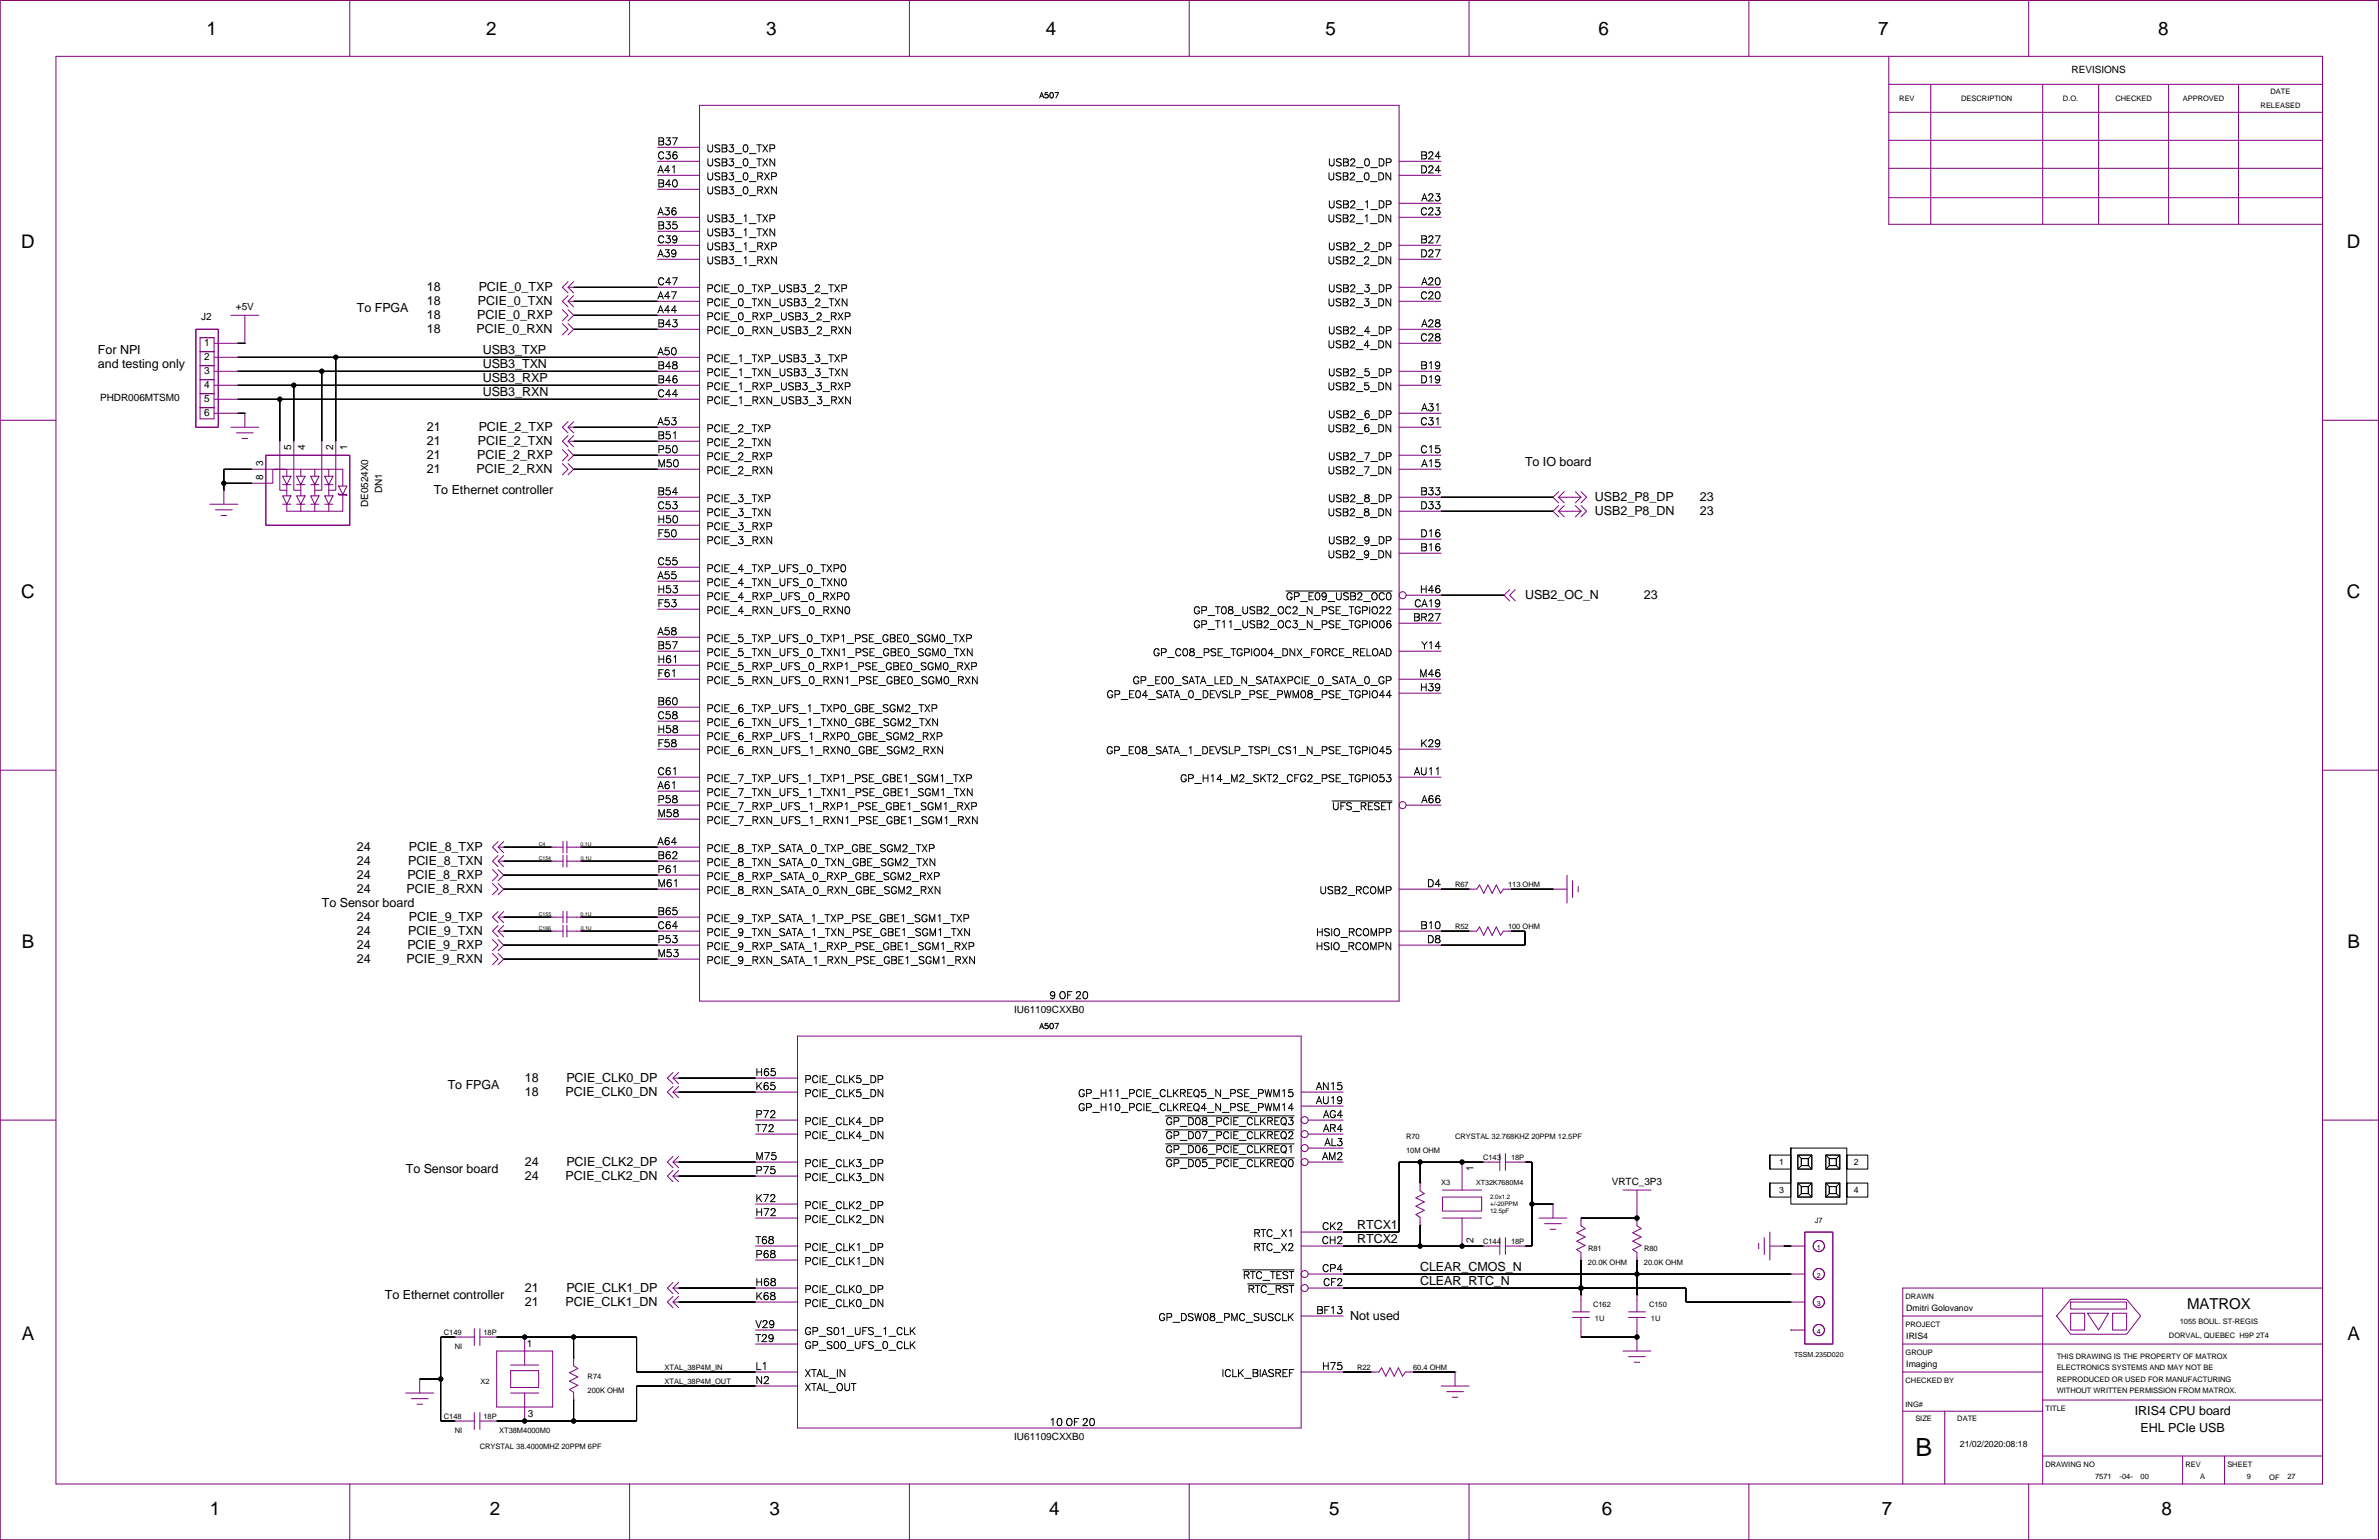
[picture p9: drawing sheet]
<svg xmlns="http://www.w3.org/2000/svg" width="432mm" height="279mm" viewBox="0 0 432 279" stroke-linecap="round" stroke-linejoin="round" font-family="sans-serif">
<defs><g id="words">
<text font-size="4.5" x="347.7" y="264.2">B</text>
<g font-size="3.4">
<text x="37.5" y="6.4">1</text>
<text x="88.2" y="6.4">2</text>
<text x="139" y="6.4">3</text>
<text x="189.8" y="6.4">4</text>
<text x="240.6" y="6.4">5</text>
<text x="290.1" y="6.4">6</text>
<text x="340.9" y="6.4">7</text>
<text x="391.7" y="6.4">8</text>
<text x="3.9" y="45">D</text>
<text x="426" y="45">D</text>
<text x="3.9" y="108.5">C</text>
<text x="426" y="108.5">C</text>
<text x="4" y="172">B</text>
<text x="426.1" y="172">B</text>
<text x="4" y="243.1">A</text>
<text x="426.1" y="243.1">A</text>
<text x="38.1" y="274.9">1</text>
<text x="88.9" y="274.9">2</text>
<text x="139.7" y="274.9">3</text>
<text x="190.5" y="274.9">4</text>
<text x="241.2" y="274.9">5</text>
<text x="290.8" y="274.9">6</text>
<text x="341.6" y="274.9">7</text>
<text x="392.3" y="274.9">8</text>
</g>
<text font-size="2.7" x="397" y="237.5">MATROX</text>
<g font-size="2.3">
<text x="77.5" y="52.8">18</text>
<text x="86.9" y="52.8">PCIE_0_TXP</text>
<text x="64.8" y="56.7">To FPGA</text>
<text x="77.5" y="57.9">18</text>
<text x="77.5" y="55.3">18</text>
<text x="86.6" y="57.9">PCIE_0_RXP</text>
<text x="86.8" y="55.3">PCIE_0_TXN</text>
<text x="17.8" y="64.2">For NPI</text>
<text x="77.5" y="60.4">18</text>
<text x="86.5" y="60.4">PCIE_0_RXN</text>
<text x="87.6" y="64.3">USB3_TXP</text>
<text x="17.8" y="66.8">and testing only</text>
<text x="87.6" y="66.8">USB3_TXN</text>
<text x="87.6" y="69.4">USB3_RXP</text>
<text x="87.6" y="71.9">USB3_RXN</text>
<text x="77.5" y="78.2">21</text>
<text x="77.5" y="80.7">21</text>
<text x="77.5" y="83.3">21</text>
<text x="86.6" y="83.3">PCIE_2_RXP</text>
<text x="86.8" y="80.7">PCIE_2_TXN</text>
<text x="86.9" y="78.2">PCIE_2_TXP</text>
<text x="77.5" y="85.8">21</text>
<text x="78.7" y="89.7">To Ethernet controller</text>
<text x="86.5" y="85.8">PCIE_2_RXN</text>
<text x="276.8" y="84.6">To IO board</text>
<text x="289.5" y="90.9">USB2_P8_DP</text>
<text x="289.5" y="93.4">USB2_P8_DN</text>
<text x="308.5" y="90.9">23</text>
<text x="308.5" y="93.4">23</text>
<text x="276.8" y="108.7">USB2_OC_N</text>
<text x="298.4" y="108.7">23</text>
<text x="64.8" y="154.4">24</text>
<text x="74.2" y="154.4">PCIE_8_TXP</text>
<text x="64.8" y="156.9">24</text>
<text x="64.8" y="159.5">24</text>
<text x="64.8" y="162">24</text>
<text x="73.8" y="162">PCIE_8_RXN</text>
<text x="73.9" y="159.5">PCIE_8_RXP</text>
<text x="74.1" y="156.9">PCIE_8_TXN</text>
<text x="58.4" y="164.6">To Sensor board</text>
<text x="64.8" y="167.1">24</text>
<text x="74.2" y="167.1">PCIE_9_TXP</text>
<text x="64.8" y="169.6">24</text>
<text x="64.8" y="172.2">24</text>
<text x="73.9" y="172.2">PCIE_9_RXP</text>
<text x="74.1" y="169.6">PCIE_9_TXN</text>
<text x="64.8" y="174.7">24</text>
<text x="73.8" y="174.7">PCIE_9_RXN</text>
<text x="81.3" y="197.6">To FPGA</text>
<text x="95.3" y="196.3">18</text>
<text x="102.8" y="196.3">PCIE_CLK0_DP</text>
<text x="95.3" y="198.8">18</text>
<text x="102.7" y="198.8">PCIE_CLK0_DN</text>
<text x="73.6" y="212.9">To Sensor board</text>
<text x="95.3" y="211.5">24</text>
<text x="95.3" y="214.1">24</text>
<text x="102.7" y="214.1">PCIE_CLK2_DN</text>
<text x="102.8" y="211.5">PCIE_CLK2_DP</text>
<text x="246.3" y="225.6">RTCX2</text>
<text x="246.3" y="223">RTCX1</text>
<text x="257.8" y="230.6">CLEAR_CMOS_N</text>
<text x="257.8" y="233.2">CLEAR_RTC_N</text>
<text x="69.8" y="235.7">To Ethernet controller</text>
<text x="95.3" y="234.4">21</text>
<text x="95.3" y="236.9">21</text>
<text x="102.7" y="236.9">PCIE_CLK1_DN</text>
<text x="102.8" y="234.4">PCIE_CLK1_DP</text>
<text x="245.1" y="239.5">Not used</text>
<text x="387.5" y="256.7">IRIS4 CPU board</text>
<text x="388.5" y="259.8">EHL PCIe USB</text>
</g>
<g font-size="1.8">
<text x="376" y="13.3">REVISIONS</text>
<text x="119.4" y="25.9">B37</text>
<text x="119.4" y="28.4">C36</text>
<text x="128.2" y="29.7">USB3_0_TXN</text>
<text x="128.2" y="27.2">USB3_0_TXP</text>
<text x="241" y="29.7">USB2_0_DP</text>
<text x="257.8" y="28.4">B24</text>
<text x="119.4" y="31">A41</text>
<text x="119.4" y="33.5">B40</text>
<text x="128.2" y="34.8">USB3_0_RXN</text>
<text x="128.2" y="32.3">USB3_0_RXP</text>
<text x="241" y="32.3">USB2_0_DN</text>
<text x="257.8" y="31">D24</text>
<text x="119.4" y="38.6">A36</text>
<text x="119.4" y="41.1">B35</text>
<text x="128.2" y="39.9">USB3_1_TXP</text>
<text x="241" y="39.9">USB2_1_DN</text>
<text x="241" y="37.3">USB2_1_DP</text>
<text x="257.8" y="38.6">C23</text>
<text x="258" y="36.1">A23</text>
<text x="119.4" y="43.7">C39</text>
<text x="119.4" y="46.2">A39</text>
<text x="128.2" y="47.5">USB3_1_RXN</text>
<text x="128.2" y="45">USB3_1_RXP</text>
<text x="128.2" y="42.4">USB3_1_TXN</text>
<text x="241" y="47.5">USB2_2_DN</text>
<text x="241" y="45">USB2_2_DP</text>
<text x="257.8" y="43.7">B27</text>
<text x="257.8" y="46.2">D27</text>
<text x="119.4" y="51.3">C47</text>
<text x="119.4" y="53.8">A47</text>
<text x="128.2" y="52.6">PCIE_0_TXP_USB3_2_TXP</text>
<text x="241" y="52.6">USB2_3_DP</text>
<text x="257.8" y="53.8">C20</text>
<text x="258" y="51.3">A20</text>
<text x="36.5" y="58.1">J2</text>
<text x="42.8" y="56.3">+5V</text>
<text x="119.4" y="56.4">A44</text>
<text x="119.4" y="58.9">B43</text>
<text x="128.2" y="57.7">PCIE_0_RXP_USB3_2_RXP</text>
<text x="128.2" y="55.1">PCIE_0_TXN_USB3_2_TXN</text>
<text x="241" y="55.1">USB2_3_DN</text>
<text x="258" y="58.9">A28</text>
<text x="37.1" y="65.4">2</text>
<text x="37.1" y="62.8">1</text>
<text x="119.4" y="64">A50</text>
<text x="128.2" y="60.2">PCIE_0_RXN_USB3_2_RXN</text>
<text x="128.2" y="65.3">PCIE_1_TXP_USB3_3_TXP</text>
<text x="241" y="62.7">USB2_4_DN</text>
<text x="241" y="60.2">USB2_4_DP</text>
<text x="257.8" y="61.5">C28</text>
<text x="37.1" y="67.9">3</text>
<text x="37.1" y="70.4">4</text>
<text x="119.4" y="66.5">B48</text>
<text x="119.4" y="69.1">B46</text>
<text x="119.4" y="71.6">C44</text>
<text x="128.2" y="70.3">PCIE_1_RXP_USB3_3_RXP</text>
<text x="128.2" y="67.8">PCIE_1_TXN_USB3_3_TXN</text>
<text x="241" y="70.3">USB2_5_DN</text>
<text x="241" y="67.8">USB2_5_DP</text>
<text x="257.8" y="66.5">B19</text>
<text x="257.8" y="69.1">D19</text>
<text x="18.2" y="72.8">PHDR006MTSM0</text>
<text x="37.1" y="73">5</text>
<text x="37.1" y="75.5">6</text>
<text x="119.4" y="76.7">A53</text>
<text x="128.2" y="72.9">PCIE_1_RXN_USB3_3_RXN</text>
<text x="128.2" y="78">PCIE_2_TXP</text>
<text x="241" y="78">USB2_6_DN</text>
<text x="241" y="75.4">USB2_6_DP</text>
<text x="257.8" y="76.7">C31</text>
<text x="258" y="74.2">A31</text>
<text x="52.9" y="81.7" transform="rotate(-90 52.9 81.7)">5</text>
<text x="55.4" y="81.7" transform="rotate(-90 55.4 81.7)">4</text>
<text x="60.5" y="81.7" transform="rotate(-90 60.5 81.7)">2</text>
<text x="63" y="81.7" transform="rotate(-90 63 81.7)">1</text>
<text x="119.4" y="79.2">B51</text>
<text x="119.4" y="81.8">P50</text>
<text x="128.2" y="83">PCIE_2_RXP</text>
<text x="128.2" y="80.5">PCIE_2_TXN</text>
<text x="241" y="83">USB2_7_DP</text>
<text x="257.8" y="81.8">C15</text>
<text x="47.8" y="87" transform="rotate(-90 47.8 87)">8</text>
<text x="47.8" y="84.5" transform="rotate(-90 47.8 84.5)">3</text>
<text x="69.4" y="89.5" transform="rotate(-90 69.4 89.5)">DN1</text>
<text x="119.4" y="89.4">B54</text>
<text x="119.4" y="84.3">M50</text>
<text x="128.2" y="85.6">PCIE_2_RXN</text>
<text x="241" y="85.6">USB2_7_DN</text>
<text x="257.8" y="89.4">B33</text>
<text x="258" y="84.3">A15</text>
<text x="66.8" y="92" transform="rotate(-90 66.8 92)">DE0524X0</text>
<text x="119.4" y="91.9">C53</text>
<text x="119.4" y="94.5">H50</text>
<text x="128.2" y="95.7">PCIE_3_RXP</text>
<text x="128.2" y="93.2">PCIE_3_TXN</text>
<text x="128.2" y="90.7">PCIE_3_TXP</text>
<text x="241" y="93.2">USB2_8_DN</text>
<text x="241" y="90.7">USB2_8_DP</text>
<text x="257.8" y="91.9">D33</text>
<text x="119.4" y="97">F50</text>
<text x="128.2" y="98.3">PCIE_3_RXN</text>
<text x="241" y="100.8">USB2_9_DN</text>
<text x="241" y="98.3">USB2_9_DP</text>
<text x="257.8" y="97">D16</text>
<text x="257.8" y="99.6">B16</text>
<text x="119.4" y="102.1">C55</text>
<text x="119.4" y="104.6">A55</text>
<text x="119.4" y="107.2">H53</text>
<text x="128.2" y="105.9">PCIE_4_TXN_UFS_0_TXN0</text>
<text x="128.2" y="103.4">PCIE_4_TXP_UFS_0_TXP0</text>
<text x="257.7" y="107.2">H46</text>
<text x="119.4" y="109.7">F53</text>
<text x="128.2" y="111">PCIE_4_RXN_UFS_0_RXN0</text>
<text x="128.2" y="108.4">PCIE_4_RXP_UFS_0_RXP0</text>
<text x="216.6" y="111">GP_T08_USB2_OC2_N_PSE_TGPIO22</text>
<text x="216.6" y="113.5">GP_T11_USB2_OC3_N_PSE_TGPIO06</text>
<text x="233.4" y="108.4">GP_E09_USB2_OC0</text>
<text x="256.5" y="112.2">BR27</text>
<text x="256.7" y="109.7">CA19</text>
<text x="119.4" y="114.8">A58</text>
<text x="119.4" y="117.3">B57</text>
<text x="119.4" y="119.9">H61</text>
<text x="128.2" y="118.6">PCIE_5_TXN_UFS_0_TXN1_PSE_GBE0_SGM0_TXN</text>
<text x="128.2" y="116.1">PCIE_5_TXP_UFS_0_TXP1_PSE_GBE0_SGM0_TXP</text>
<text x="209.3" y="118.6">GP_C08_PSE_TGPIO04_DNX_FORCE_RELOAD</text>
<text x="258" y="117.3">Y14</text>
<text x="119.4" y="122.4">F61</text>
<text x="128.2" y="123.7">PCIE_5_RXN_UFS_0_RXN1_PSE_GBE0_SGM0_RXN</text>
<text x="128.2" y="121.1">PCIE_5_RXP_UFS_0_RXP1_PSE_GBE0_SGM0_RXP</text>
<text x="205.6" y="123.7">GP_E00_SATA_LED_N_SATAXPCIE_0_SATA_0_GP</text>
<text x="257.6" y="122.4">M46</text>
<text x="257.7" y="124.9">H39</text>
<text x="119.4" y="127.5">B60</text>
<text x="119.4" y="130">C58</text>
<text x="128.2" y="131.3">PCIE_6_TXN_UFS_1_TXN0_GBE_SGM2_TXN</text>
<text x="128.2" y="128.8">PCIE_6_TXP_UFS_1_TXP0_GBE_SGM2_TXP</text>
<text x="200.8" y="126.2">GP_E04_SATA_0_DEVSLP_PSE_PWM08_PSE_TGPIO44</text>
<text x="119.4" y="132.6">H58</text>
<text x="119.4" y="135.1">F58</text>
<text x="128.2" y="136.4">PCIE_6_RXN_UFS_1_RXN0_GBE_SGM2_RXN</text>
<text x="128.2" y="133.8">PCIE_6_RXP_UFS_1_RXP0_GBE_SGM2_RXP</text>
<text x="200.8" y="136.4">GP_E08_SATA_1_DEVSLP_TSPI_CS1_N_PSE_TGPIO45</text>
<text x="257.8" y="135.1">K29</text>
<text x="119.4" y="140.2">C61</text>
<text x="119.4" y="142.7">A61</text>
<text x="128.2" y="144">PCIE_7_TXN_UFS_1_TXN1_PSE_GBE1_SGM1_TXN</text>
<text x="128.2" y="141.5">PCIE_7_TXP_UFS_1_TXP1_PSE_GBE1_SGM1_TXP</text>
<text x="214.2" y="141.5">GP_H14_M2_SKT2_CFG2_PSE_TGPIO53</text>
<text x="256.6" y="140.2">AU11</text>
<text x="119.4" y="145.3">P58</text>
<text x="119.4" y="147.8">M58</text>
<text x="128.2" y="149.1">PCIE_7_RXN_UFS_1_RXN1_PSE_GBE1_SGM1_RXN</text>
<text x="128.2" y="146.5">PCIE_7_RXP_UFS_1_RXP1_PSE_GBE1_SGM1_RXP</text>
<text x="241.8" y="146.5">UFS_RESET</text>
<text x="258" y="145.3">A66</text>
<text x="119.4" y="152.9">A64</text>
<text x="119.4" y="155.4">B62</text>
<text x="128.2" y="154.1">PCIE_8_TXP_SATA_0_TXP_GBE_SGM2_TXP</text>
<text x="119.4" y="158">P61</text>
<text x="119.4" y="160.5">M61</text>
<text x="128.2" y="161.8">PCIE_8_RXN_SATA_0_RXN_GBE_SGM2_RXN</text>
<text x="128.2" y="159.2">PCIE_8_RXP_SATA_0_RXP_GBE_SGM2_RXP</text>
<text x="128.2" y="156.7">PCIE_8_TXN_SATA_0_TXN_GBE_SGM2_TXN</text>
<text x="239.5" y="161.8">USB2_RCOMP</text>
<text x="259" y="160.5">D4</text>
<text x="119.4" y="165.6">B65</text>
<text x="128.2" y="166.8">PCIE_9_TXP_SATA_1_TXP_PSE_GBE1_SGM1_TXP</text>
<text x="119.4" y="168.1">C64</text>
<text x="119.4" y="170.7">P53</text>
<text x="119.4" y="173.2">M53</text>
<text x="128.2" y="171.9">PCIE_9_RXP_SATA_1_RXP_PSE_GBE1_SGM1_RXP</text>
<text x="128.2" y="169.4">PCIE_9_TXN_SATA_1_TXN_PSE_GBE1_SGM1_TXN</text>
<text x="238.8" y="171.9">HSIO_RCOMPN</text>
<text x="238.9" y="169.4">HSIO_RCOMPP</text>
<text x="257.8" y="168.1">B10</text>
<text x="259" y="170.7">D8</text>
<text x="128.2" y="174.5">PCIE_9_RXN_SATA_1_RXN_PSE_GBE1_SGM1_RXN</text>
<text x="184.1" y="183.8">IU61109CXXB0</text>
<text x="190.5" y="180.8">9 OF 20</text>
<text x="137.1" y="194.8">H65</text>
<text x="137.1" y="197.3">K65</text>
<text x="146" y="196">PCIE_CLK5_DP</text>
<text x="238.9" y="197.3">AN15</text>
<text x="137.1" y="202.4">P72</text>
<text x="146" y="203.7">PCIE_CLK4_DP</text>
<text x="146" y="198.6">PCIE_CLK5_DN</text>
<text x="195.7" y="201.1">GP_H10_PCIE_CLKREQ4_N_PSE_PWM14</text>
<text x="195.7" y="198.6">GP_H11_PCIE_CLKREQ5_N_PSE_PWM15</text>
<text x="211.6" y="203.7">GP_D08_PCIE_CLKREQ3</text>
<text x="238.9" y="199.9">AU19</text>
<text x="240.2" y="202.4">AG4</text>
<text x="137.1" y="204.9">T72</text>
<text x="146" y="206.2">PCIE_CLK4_DN</text>
<text x="211.6" y="208.7">GP_D06_PCIE_CLKREQ1</text>
<text x="211.6" y="206.2">GP_D07_PCIE_CLKREQ2</text>
<text x="240.2" y="204.9">AR4</text>
<text x="240.4" y="207.5">AL3</text>
<text x="137.1" y="212.6">P75</text>
<text x="137.1" y="210">M75</text>
<text x="146" y="213.8">PCIE_CLK3_DN</text>
<text x="146" y="211.3">PCIE_CLK3_DP</text>
<text x="211.6" y="211.3">GP_D05_PCIE_CLKREQ0</text>
<text x="240" y="210">AM2</text>
<text x="267.4" y="212.5" transform="rotate(-90 267.4 212.5)">1</text>
<text x="292.5" y="215">VRTC_3P3</text>
<text x="137.1" y="217.6">K72</text>
<text x="137.1" y="220.2">H72</text>
<text x="146" y="221.4">PCIE_CLK2_DN</text>
<text x="146" y="218.9">PCIE_CLK2_DP</text>
<text x="137.1" y="227.8">P68</text>
<text x="137.1" y="225.3">T68</text>
<text x="146" y="226.5">PCIE_CLK1_DP</text>
<text x="227.5" y="224">RTC_X1</text>
<text x="227.5" y="226.5">RTC_X2</text>
<text x="239.9" y="225.3">CH2</text>
<text x="240" y="222.7">CK2</text>
<text x="267.4" y="225.4" transform="rotate(-90 267.4 225.4)">2</text>
<text x="137.1" y="232.9">H68</text>
<text x="146" y="229.1">PCIE_CLK1_DN</text>
<text x="225.6" y="231.6">RTC_TEST</text>
<text x="240" y="230.3">CP4</text>
<text x="240.2" y="232.9">CF2</text>
<text x="137.1" y="235.4">K68</text>
<text x="146" y="236.7">PCIE_CLK0_DN</text>
<text x="146" y="234.1">PCIE_CLK0_DP</text>
<text x="210.3" y="239.2">GP_DSW08_PMC_SUSCLK</text>
<text x="226.5" y="234.1">RTC_RST</text>
<text x="238.9" y="237.9">BF13</text>
<text x="95.6" y="244.5">1</text>
<text x="137.1" y="240.5">V29</text>
<text x="137.1" y="243">T29</text>
<text x="146" y="244.3">GP_S00_UFS_0_CLK</text>
<text x="146" y="241.8">GP_S01_UFS_1_CLK</text>
<text x="137.1" y="250.6">N2</text>
<text x="137.1" y="248.1">L1</text>
<text x="146" y="249.4">XTAL_IN</text>
<text x="146" y="251.9">XTAL_OUT</text>
<text x="221.7" y="249.4">ICLK_BIASREF</text>
<text x="240" y="248.1">H75</text>
<text x="95.8" y="257.2">3</text>
<text x="184.1" y="261.2">IU61109CXXB0</text>
<text x="190.5" y="258.3">10 OF 20</text>
</g>
<g font-size="1.6">
<text x="322.9" y="211.3">1</text>
<text x="336.5" y="211.3">2</text>
<text x="322.9" y="216.4">3</text>
<text x="336.5" y="216.4">4</text>
<text x="346" y="237.8">Dmitri Golovanov</text>
<text x="346" y="242.9">IRIS4</text>
<text x="346" y="247.9">Imaging</text>
<text x="355.7" y="262.5">21/02/2020:08:18</text>
</g>
<g font-size="1.4">
<text x="188.7" y="17.4">A507</text>
<text x="412.1" y="17">DATE</text>
<text x="344.7" y="18.2">REV</text>
<text x="356" y="18.2">DESCRIPTION</text>
<text x="374.4" y="18.2">D.O.</text>
<text x="383.9" y="18.2">CHECKED</text>
<text x="396.2" y="18.2">APPROVED</text>
<text x="410.3" y="19.5">RELEASED</text>
<text x="264.1" y="161">R67</text>
<text x="273.7" y="161">113 OHM</text>
<text x="264.1" y="168.6">R52</text>
<text x="273.7" y="168.6">100 OHM</text>
<text x="188.7" y="186.3">A507</text>
<text x="255.2" y="206.7">R70</text>
<text x="255.2" y="209.3">10M OHM</text>
<text x="264.1" y="206.7">CRYSTAL 32.768KHZ 20PPM 12.5PF</text>
<text x="261.6" y="215.1">X3</text>
<text x="269.2" y="210.5">C143</text>
<text x="274.3" y="210.5">18P</text>
<text x="329.4" y="222">J7</text>
<text x="269.2" y="225.8">C144</text>
<text x="274.3" y="225.8">18P</text>
<text x="288.3" y="227">R81</text>
<text x="298.4" y="227">R80</text>
<text x="288.2" y="229.6">20.0K OHM</text>
<text x="298.4" y="229.6">20.0K OHM</text>
<text x="289.1" y="237.2">C162</text>
<text x="289.5" y="239.7">1U</text>
<text x="299.3" y="237.2">C150</text>
<text x="299.7" y="239.7">1U</text>
<text x="345.9" y="235.7">DRAWN</text>
<text x="80.6" y="242.3">C149</text>
<text x="82.5" y="244.8">NI</text>
<text x="87.7" y="242.3">18P</text>
<text x="345.9" y="240.7">PROJECT</text>
<text x="345.9" y="245.8">GROUP</text>
<text x="393.7" y="242.7">DORVAL, QUEBEC H9P 2T4</text>
<text x="395.6" y="240.2">1055 BOUL. ST-REGIS</text>
<text x="87.2" y="251.2">X2</text>
<text x="106.7" y="250.1">R74</text>
<text x="120.6" y="248.6">XTAL_38P4M_IN</text>
<text x="120.6" y="251.2">XTAL_38P4M_OUT</text>
<text x="246.3" y="248.6">R22</text>
<text x="256.5" y="248.6">60.4 OHM</text>
<text x="345.9" y="250.9">CHECKED BY</text>
<text x="373.3" y="246.6">THIS DRAWING IS THE PROPERTY OF MATROX</text>
<text x="373.3" y="248.6">ELECTRONICS SYSTEMS AND MAY NOT BE</text>
<text x="373.3" y="250.7">REPRODUCED OR USED FOR MANUFACTURING</text>
<text x="80.6" y="257.5">C148</text>
<text x="87.7" y="257.5">18P</text>
<text x="106.7" y="252.7">200K OHM</text>
<text x="345.9" y="255.2">ING#</text>
<text x="347.6" y="257.8">SIZE</text>
<text x="355.3" y="257.8">DATE</text>
<text x="371.3" y="256">TITLE</text>
<text x="373.3" y="252.7">WITHOUT WRITTEN PERMISSION FROM MATROX.</text>
<text x="82.5" y="260">NI</text>
<text x="87.1" y="262.8">CRYSTAL 38.4000MHZ 20PPM 6PF</text>
<text x="90.6" y="260">XT38M4000M0</text>
<text x="371.3" y="266.1">DRAWING NO</text>
<text x="380.3" y="268.3">7571</text>
<text x="384.7" y="268.3">-04-</text>
<text x="388.5" y="268.3">00</text>
<text x="396.7" y="266.1">REV</text>
<text x="399.3" y="268.3">A</text>
<text x="404.3" y="266.1">SHEET</text>
<text x="407.8" y="268.3">9</text>
<text x="411.9" y="268.4">OF</text>
<text x="415.2" y="268.3">27</text>
</g>
<g font-size="1.3">
<text x="267.9" y="215">XT32K7680M4</text>
<text x="329.8" y="226.7">1</text>
<text x="329.8" y="231.8">2</text>
<text x="329.8" y="236.9">3</text>
<text x="329.8" y="241.9">4</text>
<text x="325.6" y="246.3">TSSM.235D020</text>
</g>
<g font-size="1.1">
<text x="270.4" y="220.1">12.5pF</text>
<text x="270.4" y="218.8">+/-20PPM</text>
<text x="270.4" y="217.5">2.0x1.2</text>
</g>
<g font-size="1">
<text x="97.8" y="153.5">C4</text>
<text x="105.4" y="153.5">0.1U</text>
<text x="97.8" y="156">C154</text>
<text x="105.4" y="156">0.1U</text>
<text x="97.8" y="166.2">C155</text>
<text x="105.4" y="166.2">0.1U</text>
<text x="97.8" y="168.7">C166</text>
<text x="105.4" y="168.7">0.1U</text>
</g>
</g></defs>
<path d="M0 .1h431.7v279.3h-431.7z" fill="none" stroke="#800000" stroke-width=".18"/>
<g fill="none" stroke="#800080" stroke-width=".18">
<path d="M0 .1h431.7v279.3h-431.7zM10.2 10.2h411.3v259h-411.3zM63.5 .1v10.1M114.3 .1v10.1M127 19.1h126.9v162.5h-126.9zM165.1 .1v10.1M215.9 .1v10.1M266.6 .1v10.1M317.4 .1v10.1M342.8 15.3h78.7M342.8 10.2v30.5h78.7M350.4 15.3v25.4"/>
<path d="M368.2 .1v10.1M370.8 15.3v25.4M380.9 15.3v25.4M393.6 15.3v25.4M406.3 15.3v25.4M119.4 31.8h7.6M119.4 29.3h7.6M119.4 39.4h7.6M119.4 34.3h7.6M119.4 26.7h7.6M253.9 31.8h7.7M253.9 29.3h7.7"/>
<path d="M253.9 39.4h7.7M253.9 36.9h7.7M342.8 35.9h78.7M342.8 30.5h78.7M342.8 25.5h78.7M342.8 20.4h78.7M35.6 59.7h4v17.8h-4zM41.9 57.2h5.1M44.4 57.2v5.1M102.1 56.2l1 1-1 1M102.1 58.7l1 1-1 1.1M103.1 51.1l-1 1 1 1"/>
<path d="M103.1 53.6l-1 1.1 1 1M103.1 56.2l1 1-1 1M103.1 58.7l1 1-1 1.1M103.1 54.7h1M103.1 52.1h1M104.1 52.1h.1M104.1 54.7h.1M104.1 57.2h.1M104.1 59.7h.1M104.1 51.1l-1 1 1 1M104.1 53.6l-1 1.1 1 1M119.4 59.7h7.6"/>
<path d="M119.4 57.2h7.6M119.4 54.7h7.6M119.4 52.1h7.6M119.4 47h7.6M119.4 44.5h7.6M119.4 42h7.6M253.9 59.7h7.7M253.9 54.7h7.7M253.9 52.1h7.7M253.9 47h7.7M253.9 44.5h7.7M0 76.2h10.2"/>
<path d="M36.3 61.3h2.6v14.7h-2.6zM36.3 74h2.6M36.3 63.8h2.6M36.3 66.3h2.6M36.3 68.9h2.6M36.3 71.4h2.6M38.9 72.4h4.3M38.9 69.9h4.3M38.9 67.4h4.3M38.9 64.8h4.3M38.9 62.3h4.3M38.9 75h4.3"/>
<path d="M41.9 77.5h5.1M42.9 78.5h3.1M43.2 69.9h.1M43.2 67.4h.1M43.2 64.8h.1M43.2 62.3h.1M43.2 75h.1M43.2 72.4h.1M43.9 79.5h1M44.4 75h.1M44.4 62.3h.1M44.4 75v2.5"/>
<path d="M103.1 76.5l-1 1 1 1M103.1 79l-1 1.1 1 1M103.1 77.5h1M104.1 77.5h.1M104.1 76.5l-1 1 1 1M104.1 79l-1 1.1 1 1M119.4 72.4h7.6M119.4 69.9h7.6M119.4 67.4h7.6M119.4 64.8h7.6M119.4 77.5h7.6M253.9 69.9h7.7"/>
<path d="M253.9 67.4h7.7M253.9 77.5h7.7M253.9 62.3h7.7M253.9 75h7.7M421.5 76.2h10.2M38.1 91.5h5.1M39.1 92.5h3.1M40.1 93.5h1M40.6 88.9h.1M40.6 88.9v2.6M45.7 85.1h16.5v3.1M48.2 82.6h15.3v12.7h-15.3z"/>
<path d="M49.5 85.1v2.6h-3.8M50.8 80.1v8.8h1.3M51.3 90h1.5l-.7 1.5zM51.3 86.4h1.5l-.7 1.5zM51.3 91.5h1.5M51.3 87.9h1.5M52.1 85.1v1.3M52.1 87.9v2.1M53.3 80.1v8.8h1.3M53.8 90h1.6l-.8 1.5zM53.8 86.4h1.6l-.8 1.5zM53.8 91.5h1.6"/>
<path d="M53.8 87.9h1.6M54.6 85.1v1.3M54.6 87.9v2.1M54.6 91.5v1.3M56.4 90h1.5l-.8 1.5zM56.4 86.4h1.5l-.8 1.5zM56.4 91.5h1.5M56.4 87.9h1.5M57.1 85.1v1.3M57.1 87.9v2.1M57.1 91.5v1.3M58.4 80.1v8.8h-1.3"/>
<path d="M58.9 90h1.5l-.7 1.5zM58.9 86.4h1.5l-.7 1.5zM58.9 91.5h1.5M58.9 87.9h1.5M59.7 85.1v1.3M59.7 87.9v2.1M59.7 91.5v1.3M60.9 80.1v8.8h-1.2M61.5 88.2h1.5l-.8 1.5zM61.5 89.6l.1 .1h1.3l.1 .3-.1-.2h-1.3zM62 92.8h.1M62.2 89.7v3.1h-10.1v-1.3"/>
<path d="M102.1 81.6l1 1-1 1M102.1 84.1l1 1-1 1.1M103.1 81.6l1 1-1 1M103.1 84.1l1 1-1 1.1M103.1 80.1h1M104.1 80.1h.1M104.1 82.6h.1M104.1 85.1h.1M119.4 85.1h7.6M119.4 82.6h7.6M119.4 80.1h7.6M119.4 97.8h7.6"/>
<path d="M119.4 95.3h7.6M119.4 92.8h7.6M119.4 90.2h7.6M253.9 85.1h7.7M253.9 82.6h7.7M253.9 97.8h7.7M253.9 92.8h7.7M253.9 90.2h7.7M281.9 90.2h.1M281.9 92.8h.1M282.9 92.8h4.1M282.9 90.2h4.1"/>
<path d="M282.9 89.2l-1 1 1 1M282.9 90.2l1 1M282.9 91.7l-1 1.1 1 1M282.9 92.8l1 1M283.9 89.2l-1 1M283.9 91.7l-1 1.1M285.9 89.2l1.1 1M285.9 91.7l1.1 1.1M287 89.2l1 1-1 1M287 90.2l-1.1 1M287 91.7l1 1.1-1 1M287 92.8l-1.1 1"/>
<path d="M119.4 118.1h7.6M119.4 108h7.6M119.4 110.5h7.6M119.4 105.4h7.6M119.4 102.9h7.6M119.4 115.6h7.6M253.9 118.1h7.7M253.9 110.5h7.7M253.9 113.1h7.7M253.9 100.4h7.7M255.2 108h6.4M273 108h.1"/>
<path d="M274 107l-1 1 1 1M275 107l-1 1 1 1M0 139.7h10.2M119.4 123.2h7.6M119.4 135.9h7.6M119.4 120.7h7.6M119.4 133.4h7.6M119.4 130.8h7.6M119.4 128.3h7.6M253.9 123.2h7.7M253.9 125.8h7.7M253.9 135.9h7.7"/>
<path d="M421.5 139.7h10.2M89.4 157.8l1 1-1 1M90.4 152.7l-1 1 1 1M90.4 155.2l-1 1 1 1.1M90.4 157.8l1 1-1 1M90.4 156.2h1M90.4 153.7h1M91.4 153.7h.1M91.4 156.2h.1M91.4 158.8h.1M91.4 152.7l-1 1 1 1M91.4 155.2l-1 1 1 1.1"/>
<path d="M100.1 153.7h.1M100.1 156.2h.1M100.1 156.2h2.1M100.1 153.7h2.1M102.2 152.6v2.2M102.2 155.2v2.1M102.9 156.2h2.5M102.9 153.7h2.5M102.9 152.6v2.2M102.9 155.2v2.1M105.4 153.7h.1M105.4 156.2h.1"/>
<path d="M119.4 141h7.6M119.4 148.6h7.6M119.4 146.1h7.6M119.4 143.5h7.6M119.4 158.8h7.6M119.4 156.2h7.6M119.4 153.7h7.6M253.9 141h7.7M255.2 146.1h6.4M284.4 158.8v5.1M285.4 159.8v3M89.4 160.3l1 1-1 1"/>
<path d="M89.4 170.5l1 1-1 1M89.4 173l1 1-1 1M90.4 160.3l1 1-1 1M90.4 165.4l-1 1 1 1M90.4 167.9l-1 1 1 1.1M90.4 170.5l1 1-1 1M90.4 173l1 1-1 1M90.4 168.9h1M90.4 166.4h1M91.4 161.3h.1M91.4 166.4h.1M91.4 168.9h.1"/>
<path d="M91.4 171.5h.1M91.4 174h.1M91.4 165.4l-1 1 1 1M91.4 167.9l-1 1 1 1.1M100.1 166.4h.1M100.1 168.9h.1M100.1 168.9h2.1M100.1 166.4h2.1M102.2 165.3v2.2M102.2 167.9v2.1M102.9 168.9h2.5M102.9 166.4h2.5"/>
<path d="M102.9 165.3v2.2M102.9 167.9v2.1M105.4 166.4h.1M105.4 168.9h.1M119.4 171.5h7.6M119.4 168.9h7.6M119.4 161.3h7.6M119.4 174h7.6M119.4 166.4h7.6M253.9 171.5h7.7M253.9 168.9h7.7M253.9 161.3h7.7"/>
<path d="M266.6 161.3h.1M266.6 168.9h.1M266.6 168.9h1.4l.5-.7 .8 1.5 .8-1.5 .7 1.5 .8-1.5 .8 1.5 .5-.8h1.4M266.6 161.3h1.4l.5-.7 .8 1.5 .8-1.5 .7 1.5 .8-1.5 .8 1.5 .5-.8h1.4M274.3 161.3h.1M274.3 168.9h.1M281.9 161.3h.1M281.9 161.3h2.5M286.4 160.8v1M122.1 194.6l-1 1 1 1M122.1 197.1l-1 1 1 1.1M122.1 198.1h1.1"/>
<path d="M122.1 195.6h1.1M123.2 195.6h.1M123.2 198.1h.1M123.2 194.6l-1.1 1 1.1 1M123.2 197.1l-1.1 1 1.1 1.1M137.1 198.1h7.6M137.1 195.6h7.6M144.7 188h91.5v71.1h-91.5zM236.2 198.1h7.6M0 203.2h10.2M122.1 209.8l-1 1 1 1.1M122.1 212.4l-1 1 1 1"/>
<path d="M122.1 210.8h1.1M122.1 213.4h1.1M123.2 210.8h.1M123.2 213.4h.1M123.2 209.8l-1.1 1 1.1 1.1M123.2 212.4l-1.1 1 1.1 1M137.1 203.2h7.6M137.1 210.8h7.6M137.1 205.8h7.6M137.1 218.5h7.6M137.1 213.4h7.6M236.2 200.7h7.6"/>
<path d="M237.4 203.2h6.4M237.4 210.8h6.4M237.4 208.3h6.4M237.4 205.8h6.4M257.8 214.6h.1M257.8 214.6v1.4l.7 .5-1.5 .8 1.5 .8-1.5 .7 1.5 .8-1.5 .8 .8 .5v1.4M261.8 217.2h7.1v2.5h-7.1zM261.8 215.9h7.1M265.4 210.8h.1M265.4 210.8v5.1M269.2 210.8h.1M269.2 210.8h3"/>
<path d="M272.2 209.3v3.1M273.2 210.8h3.6M273.2 209.3v3.1M276.8 210.8h.1M281.9 218.5h.1M281.9 218.5v2.5M294.6 215.9h5.1M297.1 215.9v6.5l.8 .5-1.5 .8 1.5 .7-1.5 .8 1.5 .7-1.5 .8 .7 .5v1.4M421.5 203.2h10.2M122.1 232.7l-1 1 1 1M122.1 235.2l-1 1 1 1M122.1 233.7h1.1"/>
<path d="M122.1 236.2h1.1M123.2 233.7h.1M123.2 236.2h.1M123.2 232.7l-1.1 1 1.1 1M123.2 235.2l-1.1 1 1.1 1M137.1 233.7h7.6M137.1 236.2h7.6M137.1 228.6h7.6M137.1 226.1h7.6M137.1 221h7.6M236.2 238.8h7.6M236.2 226.1h7.6"/>
<path d="M236.2 223.5h7.6M237.4 233.7h6.4M237.4 231.2h6.4M257.8 222.3h.1M261.8 221h7.1M265.4 226.1h.1M265.4 221v5.1M269.2 226.1h.1M269.2 226.1h3M272.2 224.5v3.1M273.2 226.1h3.6M273.2 224.5v3.1"/>
<path d="M276.8 226.1h.1M279.3 221h5.1M280.4 222h3M281.4 223h1M285.4 238h3.1M285.4 239h3.1M287 221h.1M287 228.6h.1M287 235h.1M287 221v1.4l.7 .5-1.5 .8 1.5 .7-1.5 .8 1.5 .7-1.5 .8 .8 .5v1.4M287 235v3M287 239v3.6"/>
<path d="M295.6 238h3M295.6 239h3M297.1 221h.1M297.1 228.6h.1M297.1 235h.1M297.1 235v3M297.1 239v6.1M319.2 225.6v1M320.2 224.5v3.1M321.2 226.1h2.6M321.2 223.5v5.1M323.8 226.1h.1"/>
<path d="M325 236.2h.1M325 231.2h.1M325 226.1h.1M325 236.2h2.6M325 226.1h2.6M325 231.2h2.6M327.6 223.5h5.1v20.3h-5.1zM345.4 238.8h25.4M370.8 233.7v35.5M375.8 238.3h2.6v3h-2.6zM375.8 236.2h10.2v1.3h-10.2zM375.8 235.7h10.2l2.5 3.1-2.5 3.3h-10.2l-2.5-3.3z"/>
<path d="M378.9 238.3h3.8l-1.8 3zM383.5 238.3h2.5v3h-2.5zM421.5 233.7h-76.1v35.5M73.6 252.7h5.1M74.7 253.8h3M75.7 254.8h1M76.2 250.2h.1M76.2 250.2v2.5M82.5 257.8h.1M82.5 242.6h.1M82.5 257.8h3.6M82.5 242.6h3.6"/>
<path d="M86.1 241.1v3M86.1 256.3v3M87.1 257.8h3M87.1 241.1v3M87.1 256.3v3M87.1 242.6h3M90.1 257.8h.1M90.1 242.6h.1M90.1 245.1h10.2v10.2h-10.2zM92.7 252.7h5.1M92.7 247.7h5.1M92.7 248.7h5.1v3h-5.1z"/>
<path d="M95.2 257.8h.1M95.2 242.6h.1M95.2 242.6v5.1M95.2 252.7v5.1M104.1 254h.1M104.1 246.4h.1M104.1 246.4v1.4l.8 .5-1.5 .8 1.5 .7-1.5 .8 1.5 .7-1.5 .8 .7 .5v1.4M137.1 248.9h7.6M137.1 243.8h7.6M137.1 241.3h7.6M137.1 251.5h7.6M236.2 248.9h7.6"/>
<path d="M248.9 248.9h.1M248.9 248.9h1.4l.5-.7 .7 1.5 .8-1.5 .8 1.5 .7-1.5 .8 1.5 .5-.8h1.4M256.5 248.9h.1M261.6 251.5h5M262.6 252.5h3M263.6 253.5h1M264.1 248.9h.1M264.1 248.9v2.6M287 242.6h.1M294.6 245.1h5.1M295.6 246.1h3M296.6 247.1h1"/>
<path d="M297.1 242.6h.1M325 241.3h.1M325 241.3h2.6M345.4 256h25.4M345.4 248.9h25.4M345.4 243.8h76.1M353 256v13.2M370.8 254h50.7M63.5 269.2v10.2M114.3 269.2v10.2M165.1 269.2v10.2M215.9 269.2v10.2"/>
<path d="M266.6 269.2v10.2M317.4 269.2v10.2M368.2 269.2v10.2M370.8 264.2h50.7M396.1 264.2v5M403.8 264.2v5"/>
<circle cx="254.6" cy="108" r=".63"/>
<circle cx="254.6" cy="146.1" r=".63"/>
<circle cx="236.8" cy="208.3" r=".63"/>
<circle cx="236.8" cy="205.8" r=".63"/>
<circle cx="236.8" cy="203.2" r=".63"/>
<circle cx="236.8" cy="210.8" r=".63"/>
<circle cx="236.8" cy="233.7" r=".63"/>
<circle cx="236.8" cy="231.2" r=".63"/>
<circle cx="330.1" cy="226.1" r="1.02"/>
<circle cx="330.1" cy="231.2" r="1.02"/>
<circle cx="330.1" cy="236.2" r="1.02"/>
<circle cx="330.1" cy="241.3" r="1.02"/>
</g>
<g fill="none" stroke="#000" stroke-width=".18">
<path d="M104.1 52.1h15.3M104.1 54.7h15.3M104.1 57.2h15.3M104.1 59.7h15.3M43.2 62.3h1.2M43.2 75h1.2M43.2 72.4h76.2M43.2 69.9h76.2M43.2 67.4h76.2M43.2 64.8h76.2M50.8 72.4v7.7M53.3 69.9v10.2"/>
<path d="M58.4 67.4v12.7M60.9 64.8v15.3M104.1 77.5h15.3M40.6 87.7h5.1M45.7 85.1h-5.1v3.8M104.1 80.1h15.3M104.1 82.6h15.3M104.1 85.1h15.3M261.6 90.2h20.3M261.6 92.8h20.3M233.4 107.2h19.3M261.6 108h11.4"/>
<path d="M91.4 158.8h28M91.4 156.2h8.7M91.4 153.7h8.7M105.4 156.2h14M105.4 153.7h14M241.8 145.3h10.9M91.4 161.3h28M91.4 168.9h8.7M91.4 171.5h28M91.4 174h28M91.4 166.4h8.7M105.4 168.9h14"/>
<path d="M105.4 166.4h14M261.6 161.3h5M261.6 168.9h5M274.3 161.3h7.6M274.3 168.9h2.5v2.6h-15.2M123.2 195.6h13.9M123.2 198.1h13.9M123.2 210.8h13.9M123.2 213.4h13.9M211.6 210.1h23.3M211.6 207.5h23.3M211.6 205h23.3"/>
<path d="M211.6 202.5h23.3M257.8 210.8v3.8M265.4 210.8h.1M269.2 210.8h-15.3v12.7h-10.1M276.8 210.8h1.3v15.3h-1.3M278.1 218.5h3.8M321.2 214.6h3.8v2.6h-3.8v-2.6v2.6M321.2 209.6h3.8v2.5h-3.8v-2.5v2.5M325 208.3h10.2v10.2h-10.2v-10.2v6.3M326.3 214.6h2.6v2.6h-2.6zM326.3 209.6h2.6v2.5h-2.6zM326.3 214.6l.7 .7"/>
<path d="M326.3 209.6l.7 .6M327 215.3h1.2v1.2h-1.2zM327 210.2h1.2v1.3h-1.2zM327 216.5l-.7 .7M327 211.5l-.7 .6M328.2 216.5l.7 .7M328.2 211.5l.7 .6M328.9 214.6l-.7 .7M328.9 209.6l-.7 .6M331.4 214.6h2.5v2.6h-2.5zM331.4 209.6h2.5v2.5h-2.5zM331.4 214.6l.6 .7"/>
<path d="M331.4 209.6l.6 .6M332 215.3h1.3v1.2h-1.3zM332 210.2h1.3v1.3h-1.3zM332 216.5l-.6 .7M332 211.5l-.6 .6M333.3 216.5l.6 .7M333.3 211.5l.6 .6M333.9 214.6l-.6 .7M333.9 209.6l-.6 .6M335.2 214.6h3.8v2.6h-3.8v-2.6v2.6M335.2 209.6h3.8v2.5h-3.8v-2.5v2.5M123.2 236.2h13.9"/>
<path d="M123.2 233.7h13.9M225.6 230.4h9.3M226.5 232.9h8.4M243.8 226.1h25.4M243.8 231.2h81.2M243.8 233.7h62.2v2.5h19M257.8 222.3v3.8M265.4 226.1h.1M287 233.7h.1M287 221h10.1M287 228.6v6.4M297.1 221h.1"/>
<path d="M297.1 228.6v6.4M323.8 226.1h1.2M76.2 250.2h3.8M82.5 242.6h-2.5v15.2h2.5M90.1 242.6h25.4v6.3h21.6M95.2 242.6h.1M95.2 257.8h.1M104.1 242.6v3.8M104.1 254v3.8M137.1 251.5h-21.6v6.3h-25.4M243.8 248.9h5.1M256.5 248.9h7.6"/>
<path d="M287 242.6h10.1M297.1 242.6h.1"/>
<circle cx="50.8" cy="72.4" r=".38"/>
<circle cx="53.3" cy="69.9" r=".38"/>
<circle cx="58.4" cy="67.4" r=".38"/>
<circle cx="60.9" cy="64.8" r=".38"/>
<circle cx="40.6" cy="87.7" r=".38"/>
<circle cx="257.8" cy="210.8" r=".38"/>
<circle cx="265.4" cy="210.8" r=".38"/>
<circle cx="278.1" cy="218.5" r=".38"/>
<circle cx="257.8" cy="226.1" r=".38"/>
<circle cx="265.4" cy="226.1" r=".38"/>
<circle cx="287" cy="233.7" r=".38"/>
<circle cx="297.1" cy="231.2" r=".38"/>
<circle cx="297.1" cy="221" r=".38"/>
<circle cx="80" cy="250.2" r=".38"/>
<circle cx="95.2" cy="242.6" r=".38"/>
<circle cx="95.2" cy="257.8" r=".38"/>
<circle cx="104.1" cy="242.6" r=".38"/>
<circle cx="104.1" cy="257.8" r=".38"/>
<circle cx="297.1" cy="242.6" r=".38"/>
</g>
<g fill="#000" stroke="#000" stroke-width=".18">
<path d="M104.1 52.1h15.3z" fill-rule="evenodd"/>
<path d="M104.1 54.7h15.3z" fill-rule="evenodd"/>
<path d="M104.1 57.2h15.3z" fill-rule="evenodd"/>
<path d="M104.1 59.7h15.3z" fill-rule="evenodd"/>
<path d="M43.2 62.3h1.2z" fill-rule="evenodd"/>
<path d="M43.2 75h1.2z" fill-rule="evenodd"/>
<path d="M50.8 72.4v7.7z" fill-rule="evenodd"/>
<path d="M43.2 72.4h7.6z" fill-rule="evenodd"/>
<path d="M53.3 69.9v10.2z" fill-rule="evenodd"/>
<path d="M43.2 69.9h10.1z" fill-rule="evenodd"/>
<path d="M58.4 67.4v12.7z" fill-rule="evenodd"/>
<path d="M43.2 67.4h15.2z" fill-rule="evenodd"/>
<path d="M60.9 64.8v15.3z" fill-rule="evenodd"/>
<path d="M43.2 64.8h17.7z" fill-rule="evenodd"/>
<path d="M104.1 77.5h15.3z" fill-rule="evenodd"/>
<path d="M50.8 72.4h68.6z" fill-rule="evenodd"/>
<path d="M53.3 69.9h66.1z" fill-rule="evenodd"/>
<path d="M58.4 67.4h61z" fill-rule="evenodd"/>
<path d="M60.9 64.8h58.5z" fill-rule="evenodd"/>
<path d="M40.6 85.1v2.6z" fill-rule="evenodd"/>
<path d="M40.6 87.7v1.2z" fill-rule="evenodd"/>
<path d="M40.6 85.1h5.1z" fill-rule="evenodd"/>
<path d="M40.6 87.7h5.1z" fill-rule="evenodd"/>
<path d="M104.1 80.1h15.3z" fill-rule="evenodd"/>
<path d="M104.1 82.6h15.3z" fill-rule="evenodd"/>
<path d="M104.1 85.1h15.3z" fill-rule="evenodd"/>
<path d="M261.6 90.2h20.3z" fill-rule="evenodd"/>
<path d="M261.6 92.8h20.3z" fill-rule="evenodd"/>
<path d="M261.6 108h11.4z" fill-rule="evenodd"/>
<path d="M91.4 153.7h8.7z" fill-rule="evenodd"/>
<path d="M91.4 156.2h8.7z" fill-rule="evenodd"/>
<path d="M91.4 158.8h28z" fill-rule="evenodd"/>
<path d="M105.4 156.2h14z" fill-rule="evenodd"/>
<path d="M105.4 153.7h14z" fill-rule="evenodd"/>
<path d="M91.4 166.4h8.7z" fill-rule="evenodd"/>
<path d="M91.4 168.9h8.7z" fill-rule="evenodd"/>
<path d="M91.4 174h28z" fill-rule="evenodd"/>
<path d="M91.4 171.5h28z" fill-rule="evenodd"/>
<path d="M105.4 168.9h14z" fill-rule="evenodd"/>
<path d="M105.4 166.4h14z" fill-rule="evenodd"/>
<path d="M91.4 161.3h28z" fill-rule="evenodd"/>
<path d="M261.6 161.3h5z" fill-rule="evenodd"/>
<path d="M261.6 168.9h5z" fill-rule="evenodd"/>
<path d="M261.6 171.5h15.2z" fill-rule="evenodd"/>
<path d="M276.8 168.9v2.6z" fill-rule="evenodd"/>
<path d="M274.3 168.9h2.5z" fill-rule="evenodd"/>
<path d="M274.3 161.3h7.6z" fill-rule="evenodd"/>
<path d="M123.2 195.6h13.9z" fill-rule="evenodd"/>
<path d="M123.2 198.1h13.9z" fill-rule="evenodd"/>
<path d="M123.2 210.8h13.9z" fill-rule="evenodd"/>
<path d="M123.2 213.4h13.9z" fill-rule="evenodd"/>
<path d="M253.9 210.8v12.7z" fill-rule="evenodd"/>
<path d="M257.8 210.8v3.8z" fill-rule="evenodd"/>
<path d="M253.9 210.8h3.9z" fill-rule="evenodd"/>
<path d="M257.8 210.8h7.6z" fill-rule="evenodd"/>
<path d="M265.4 210.8h3.8z" fill-rule="evenodd"/>
<path d="M276.8 210.8h1.3z" fill-rule="evenodd"/>
<path d="M278.1 210.8v7.7z" fill-rule="evenodd"/>
<path d="M278.1 218.5v7.6z" fill-rule="evenodd"/>
<path d="M278.1 218.5h3.8z" fill-rule="evenodd"/>
<path d="M123.2 233.7h13.9z" fill-rule="evenodd"/>
<path d="M123.2 236.2h13.9z" fill-rule="evenodd"/>
<path d="M243.8 223.5h10.1z" fill-rule="evenodd"/>
<path d="M257.8 222.3v3.8z" fill-rule="evenodd"/>
<path d="M243.8 226.1h14z" fill-rule="evenodd"/>
<path d="M257.8 226.1h7.6z" fill-rule="evenodd"/>
<path d="M265.4 226.1h3.8z" fill-rule="evenodd"/>
<path d="M276.8 226.1h1.3z" fill-rule="evenodd"/>
<path d="M287 233.7v1.3z" fill-rule="evenodd"/>
<path d="M287 228.6v5.1z" fill-rule="evenodd"/>
<path d="M243.8 233.7h43.2z" fill-rule="evenodd"/>
<path d="M287 221h10.1z" fill-rule="evenodd"/>
<path d="M297.1 231.2v3.8z" fill-rule="evenodd"/>
<path d="M297.1 228.6v2.6z" fill-rule="evenodd"/>
<path d="M243.8 231.2h53.3z" fill-rule="evenodd"/>
<path d="M306 233.7v2.5z" fill-rule="evenodd"/>
<path d="M287 233.7h19z" fill-rule="evenodd"/>
<path d="M297.1 231.2h27.9z" fill-rule="evenodd"/>
<path d="M306 236.2h19z" fill-rule="evenodd"/>
<path d="M323.8 226.1h1.2z" fill-rule="evenodd"/>
<path d="M80 250.2v7.6z" fill-rule="evenodd"/>
<path d="M80 242.6v7.6z" fill-rule="evenodd"/>
<path d="M76.2 250.2h3.8z" fill-rule="evenodd"/>
<path d="M80 257.8h2.5z" fill-rule="evenodd"/>
<path d="M80 242.6h2.5z" fill-rule="evenodd"/>
<path d="M90.1 242.6h5.1z" fill-rule="evenodd"/>
<path d="M90.1 257.8h5.1z" fill-rule="evenodd"/>
<path d="M104.1 242.6v3.8z" fill-rule="evenodd"/>
<path d="M95.2 242.6h8.9z" fill-rule="evenodd"/>
<path d="M104.1 254v3.8z" fill-rule="evenodd"/>
<path d="M95.2 257.8h8.9z" fill-rule="evenodd"/>
<path d="M104.1 242.6h11.4z" fill-rule="evenodd"/>
<path d="M115.5 242.6v6.3z" fill-rule="evenodd"/>
<path d="M104.1 257.8h11.4z" fill-rule="evenodd"/>
<path d="M115.5 251.5v6.3z" fill-rule="evenodd"/>
<path d="M115.5 248.9h21.6z" fill-rule="evenodd"/>
<path d="M115.5 251.5h21.6z" fill-rule="evenodd"/>
<path d="M243.8 248.9h5.1z" fill-rule="evenodd"/>
<path d="M256.5 248.9h7.6z" fill-rule="evenodd"/>
<path d="M287 242.6h10.1z" fill-rule="evenodd"/>
<circle cx="50.8" cy="72.4" r=".38"/>
<circle cx="53.3" cy="69.9" r=".38"/>
<circle cx="58.4" cy="67.4" r=".38"/>
<circle cx="60.9" cy="64.8" r=".38"/>
<circle cx="40.6" cy="87.7" r=".38"/>
<circle cx="257.8" cy="210.8" r=".38"/>
<circle cx="265.4" cy="210.8" r=".38"/>
<circle cx="278.1" cy="218.5" r=".38"/>
<circle cx="257.8" cy="226.1" r=".38"/>
<circle cx="265.4" cy="226.1" r=".38"/>
<circle cx="287" cy="233.7" r=".38"/>
<circle cx="297.1" cy="231.2" r=".38"/>
<circle cx="297.1" cy="221" r=".38"/>
<circle cx="80" cy="250.2" r=".38"/>
<circle cx="95.2" cy="242.6" r=".38"/>
<circle cx="95.2" cy="257.8" r=".38"/>
<circle cx="104.1" cy="242.6" r=".38"/>
<circle cx="104.1" cy="257.8" r=".38"/>
<circle cx="297.1" cy="242.6" r=".38"/>
</g>
<use href="#words"/>
</svg>
